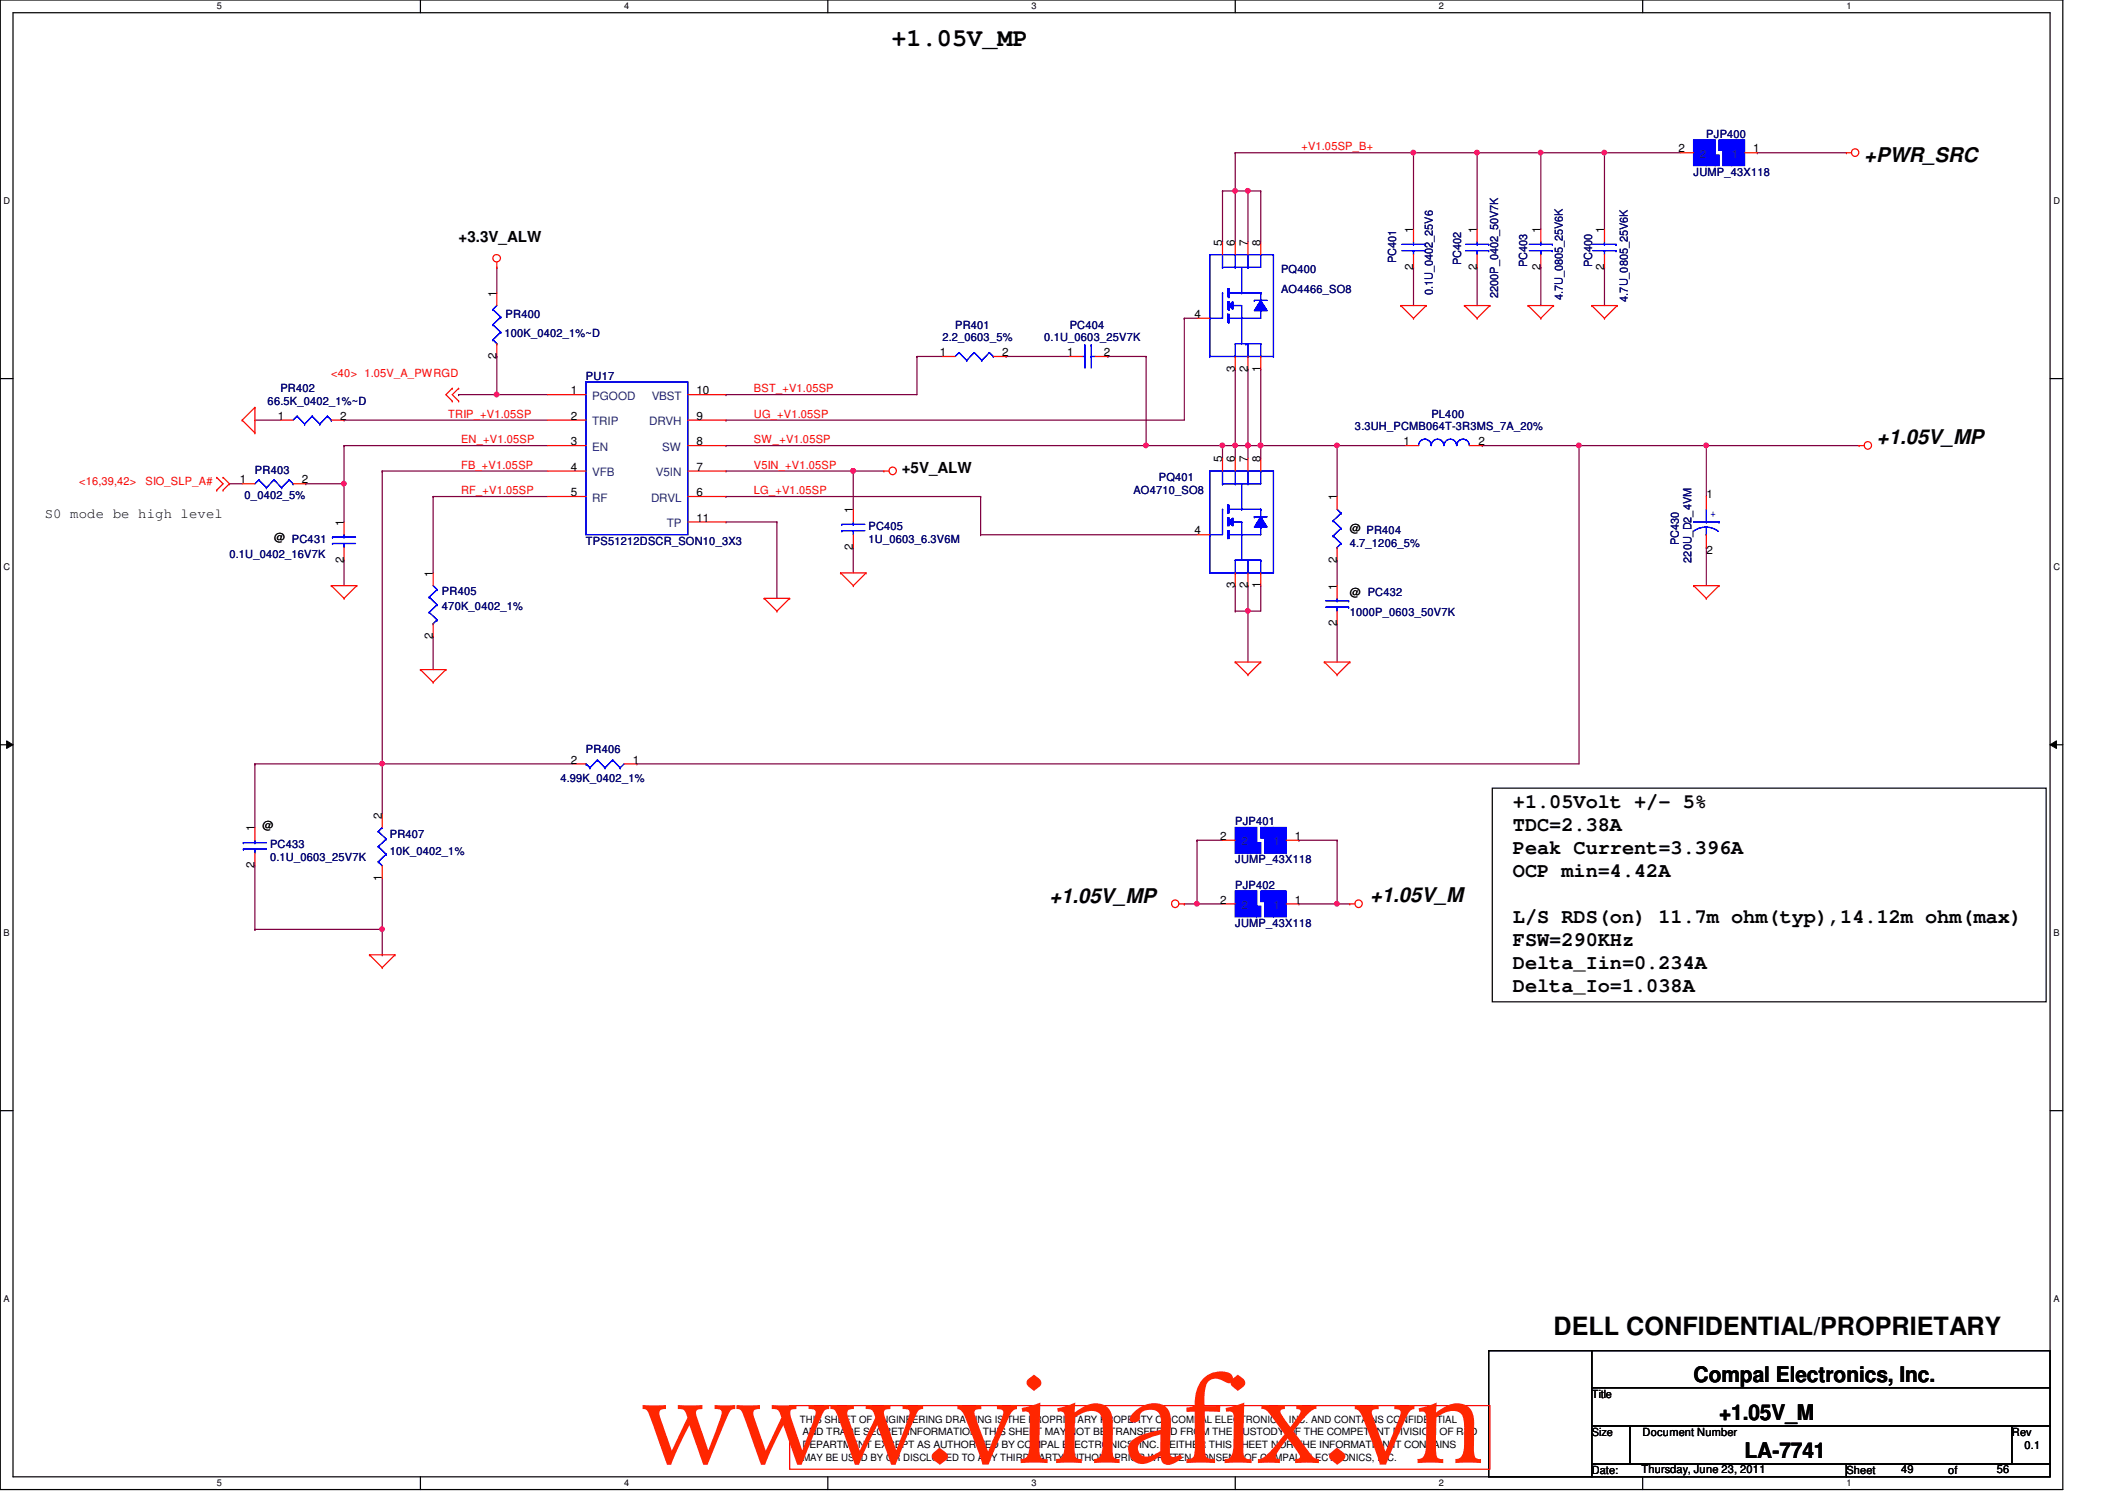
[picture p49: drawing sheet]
<svg xmlns="http://www.w3.org/2000/svg" width="297mm" height="210mm" viewBox="0 0 297 210" stroke-linecap="round" stroke-linejoin="round" font-family="sans-serif">
<defs><g id="words">
<text font-size="16.9" fill="#ff2600" x="89.6" y="204.3">www.vinafix.vn</text>
<g font-size="3.5">
<text x="124.5" y="6.4">+1.05V_MP</text>
<text x="217" y="186.4">DELL CONFIDENTIAL/PROPRIETARY</text>
</g>
<g font-size="3">
<text x="236.5" y="193">Compal Electronics, Inc.</text>
<text x="240.1" y="198.3">+1.05V_M</text>
<text x="243.6" y="203.7">LA-7741</text>
</g>
<g font-size="2.8">
<text x="260.3" y="22.7">+PWR_SRC</text>
<text x="262.1" y="62">+1.05V_MP</text>
<text x="211.3" y="112.8">+1.05Volt +/- 5%</text>
<text x="211.3" y="116">TDC=2.38A</text>
<text x="211.3" y="119.2">Peak Current=3.396A</text>
<text x="191.3" y="126">+1.05V_M</text>
<text x="211.3" y="122.4">OCP min=4.42A</text>
<text x="146.6" y="126.2">+1.05V_MP</text>
<text x="211.3" y="128.9">L/S RDS(on) 11.7m ohm(typ),14.12m ohm(max)</text>
<text x="211.3" y="132.1">FSW=290KHz</text>
<text x="211.3" y="135.3">Delta_Iin=0.234A</text>
<text x="211.3" y="138.5">Delta_Io=1.038A</text>
</g>
<g font-size="2.1">
<text x="64" y="33.8">+3.3V_ALW</text>
<text x="125.9" y="66">+5V_ALW</text>
</g>
<text font-size="1.9" x="6.3" y="72.3">S0 mode be high level</text>
<g font-size="1.6" fill="#f00">
<text x="181.7" y="21">+V1.05SP_B+</text>
<text x="46.3" y="52.7">&lt;40&gt; 1.05V_A_PWRGD</text>
<text x="62.6" y="58.3">TRIP_+V1.05SP</text>
<text x="105.3" y="54.8">BST_+V1.05SP</text>
<text x="105.3" y="58.3">UG_+V1.05SP</text>
<text x="64.4" y="61.9">EN_+V1.05SP</text>
<text x="64.4" y="65.4">FB_+V1.05SP</text>
<text x="105.3" y="61.9">SW_+V1.05SP</text>
<text x="105.3" y="65.4">V5IN_+V1.05SP</text>
<text x="11" y="67.8">&lt;16,39,42&gt;</text>
<text x="20.3" y="67.8">SIO_SLP_A#</text>
<text x="64.4" y="69">RF_+V1.05SP</text>
<text x="105.3" y="69">LG_+V1.05SP</text>
</g>
<g font-size="1.6">
<text x="234.4" y="21.3">2</text>
<text x="244.9" y="21.3">1</text>
<text x="170.7" y="34.3" transform="rotate(-90 170.7 34.3)">5</text>
<text x="172.5" y="34.3" transform="rotate(-90 172.5 34.3)">6</text>
<text x="174.2" y="34.3" transform="rotate(-90 174.2 34.3)">7</text>
<text x="176" y="34.3" transform="rotate(-90 176 34.3)">8</text>
<text x="197.4" y="32.6" transform="rotate(-90 197.4 32.6)">1</text>
<text x="206.2" y="32.6" transform="rotate(-90 206.2 32.6)">1</text>
<text x="215.1" y="32.6" transform="rotate(-90 215.1 32.6)">1</text>
<text x="224" y="32.6" transform="rotate(-90 224 32.6)">1</text>
<text x="69.3" y="41.4" transform="rotate(-90 69.3 41.4)">1</text>
<text x="197.4" y="37.7" transform="rotate(-90 197.4 37.7)">2</text>
<text x="206.2" y="37.7" transform="rotate(-90 206.2 37.7)">2</text>
<text x="215.1" y="37.7" transform="rotate(-90 215.1 37.7)">2</text>
<text x="224" y="37.7" transform="rotate(-90 224 37.7)">2</text>
<text x="166.8" y="44.4">4</text>
<text x="69.3" y="50.1" transform="rotate(-90 69.3 50.1)">2</text>
<text x="131.3" y="49.7">1</text>
<text x="140" y="49.7">2</text>
<text x="149.1" y="49.7">1</text>
<text x="154.2" y="49.7">2</text>
<text x="172.5" y="51.9" transform="rotate(-90 172.5 51.9)">3</text>
<text x="174.2" y="51.9" transform="rotate(-90 174.2 51.9)">2</text>
<text x="176" y="51.9" transform="rotate(-90 176 51.9)">1</text>
<text x="38.8" y="58.6">1</text>
<text x="47.5" y="58.6">2</text>
<text x="79.7" y="58.6">2</text>
<text x="79.7" y="55.1">1</text>
<text x="97.3" y="58.6">9</text>
<text x="97.3" y="55.1">10</text>
<text x="79.7" y="62.2">3</text>
<text x="79.7" y="65.7">4</text>
<text x="97.3" y="65.7">7</text>
<text x="97.3" y="62.2">8</text>
<text x="170.7" y="64.6" transform="rotate(-90 170.7 64.6)">5</text>
<text x="172.5" y="64.6" transform="rotate(-90 172.5 64.6)">6</text>
<text x="174.2" y="64.6" transform="rotate(-90 174.2 64.6)">7</text>
<text x="176" y="64.6" transform="rotate(-90 176 64.6)">8</text>
<text x="196" y="62.2">1</text>
<text x="206.5" y="62.2">2</text>
<text x="33.5" y="67.5">1</text>
<text x="42.2" y="67.5">2</text>
<text x="79.7" y="69.3">5</text>
<text x="97.3" y="69.3">6</text>
<text x="119.1" y="71.7" transform="rotate(-90 119.1 71.7)">1</text>
<text x="186.7" y="69.9" transform="rotate(-90 186.7 69.9)">1</text>
<text x="238.3" y="69.5">1</text>
<text x="38.3" y="75.6">@ PC431</text>
<text x="48" y="73.4" transform="rotate(-90 48 73.4)">1</text>
<text x="97.3" y="72.9">11</text>
<text x="119.1" y="76.8" transform="rotate(-90 119.1 76.8)">2</text>
<text x="166.8" y="74.6">4</text>
<text x="188.5" y="74.3">@ PR404</text>
<text x="238.3" y="77.3">2</text>
<text x="48" y="78.6" transform="rotate(-90 48 78.6)">2</text>
<text x="60.4" y="80.6" transform="rotate(-90 60.4 80.6)">1</text>
<text x="172.5" y="82.1" transform="rotate(-90 172.5 82.1)">3</text>
<text x="174.2" y="82.1" transform="rotate(-90 174.2 82.1)">2</text>
<text x="176" y="82.1" transform="rotate(-90 176 82.1)">1</text>
<text x="186.7" y="82.3" transform="rotate(-90 186.7 82.3)">1</text>
<text x="186.7" y="78.6" transform="rotate(-90 186.7 78.6)">2</text>
<text x="188.5" y="83.2">@ PC432</text>
<text x="60.4" y="89.2" transform="rotate(-90 60.4 89.2)">2</text>
<text x="186.7" y="87.5" transform="rotate(-90 186.7 87.5)">2</text>
<text x="79.7" y="106.6">2</text>
<text x="88.4" y="106.6">1</text>
<text x="35.6" y="116.1" transform="rotate(-90 35.6 116.1)">1</text>
<text x="36.7" y="115.8">@</text>
<text x="53.3" y="114.3" transform="rotate(-90 53.3 114.3)">2</text>
<text x="170.4" y="117.3">2</text>
<text x="180.8" y="117.3">1</text>
<text x="35.6" y="121.2" transform="rotate(-90 35.6 121.2)">2</text>
<text x="53.3" y="123" transform="rotate(-90 53.3 123)">1</text>
<text x="170.4" y="126.2">2</text>
<text x="180.8" y="126.2">1</text>
<text x="222.3" y="195.2">Title</text>
<text x="222.3" y="200.6">Size</text>
<text x="229.4" y="200.6">Document Number</text>
<text x="281" y="200.6">Rev</text>
<text x="282.7" y="202.4">0.1</text>
<text x="222.3" y="205.9">Date:</text>
<text x="229.2" y="205.7">Thursday, June 23, 2011</text>
<text x="257.8" y="205.9">Sheet</text>
<text x="265.5" y="205.7">49</text>
<text x="272.1" y="205.9">of</text>
<text x="278.8" y="205.7">56</text>
</g>
<g font-size="1.6" fill="#004080">
<text x="237.4" y="22.1">2</text>
<text x="241.8" y="22.1">1</text>
<text x="82.7" y="59.4">TRIP</text>
<text x="82.7" y="55.8">PGOOD</text>
<text x="90.7" y="59.4">DRVH</text>
<text x="91" y="55.8">VBST</text>
<text x="82.7" y="62.9">EN</text>
<text x="92.5" y="62.9">SW</text>
<text x="82.7" y="70.1">RF</text>
<text x="82.7" y="66.5">VFB</text>
<text x="90.9" y="70.1">DRVL</text>
<text x="91.6" y="66.5">V5IN</text>
<text x="93.1" y="73.6">TP</text>
<text x="173.4" y="118.1">2</text>
<text x="177.8" y="118.1">1</text>
<text x="173.4" y="127">2</text>
<text x="177.8" y="127">1</text>
</g>
<g font-size="1.6" fill="#000080">
<text x="238.3" y="19.2">PJP400</text>
<text x="236.5" y="24.6">JUMP_43X118</text>
<text x="178.9" y="38.1">PQ400</text>
<text x="178.9" y="40.9">AO4466_SO8</text>
<text x="195" y="36.8" transform="rotate(-90 195 36.8)">PC401</text>
<text x="200.1" y="41.2" transform="rotate(-90 200.1 41.2)">0.1U_0402_25V6</text>
<text x="204" y="37" transform="rotate(-90 204 37)">PC402</text>
<text x="209.2" y="41.6" transform="rotate(-90 209.2 41.6)">2200P_0402_50V7K</text>
<text x="213.3" y="37.3" transform="rotate(-90 213.3 37.3)">PC403</text>
<text x="218.3" y="42" transform="rotate(-90 218.3 42)">4.7U_0805_25V6K</text>
<text x="222.3" y="37.3" transform="rotate(-90 222.3 37.3)">PC400</text>
<text x="70.4" y="47.1">100K_0402_1%~D</text>
<text x="70.6" y="44.5">PR400</text>
<text x="131.6" y="47.7">2.2_0603_5%</text>
<text x="133.4" y="45.9">PR401</text>
<text x="145.8" y="47.7">0.1U_0603_25V7K</text>
<text x="149.4" y="45.9">PC404</text>
<text x="227.3" y="42.1" transform="rotate(-90 227.3 42.1)">4.7U_0805_25V6K</text>
<text x="81.8" y="53">PU17</text>
<text x="37.4" y="56.6">66.5K_0402_1%~D</text>
<text x="39.2" y="54.8">PR402</text>
<text x="199.9" y="58.3">PL400</text>
<text x="189.2" y="60.1">3.3UH_PCMB064T-3R3MS_7A_20%</text>
<text x="34.2" y="69.7">0_0402_5%</text>
<text x="35.6" y="66.2">PR403</text>
<text x="158.3" y="69">AO4710_SO8</text>
<text x="161.8" y="67.2">PQ401</text>
<text x="32" y="77.9">0.1U_0402_16V7K</text>
<text x="81.8" y="76.1">TPS51212DSCR_SON10_3X3</text>
<text x="121.3" y="74">PC405</text>
<text x="121.3" y="75.8">1U_0603_6.3V6M</text>
<text x="188.5" y="76.5">4.7_1206_5%</text>
<text x="234.4" y="76.1" transform="rotate(-90 234.4 76.1)">PC430</text>
<text x="61.7" y="83.1">PR405</text>
<text x="236.2" y="78.6" transform="rotate(-90 236.2 78.6)">220U_D2_4VM</text>
<text x="61.7" y="85.2">470K_0402_1%</text>
<text x="188.5" y="86.1">1000P_0603_50V7K</text>
<text x="81.8" y="105.1">PR406</text>
<text x="78.3" y="109.2">4.99K_0402_1%</text>
<text x="37.7" y="118.4">PC433</text>
<text x="54.4" y="117">PR407</text>
<text x="54.4" y="119.3">10K_0402_1%</text>
<text x="172.5" y="115.2">PJP401</text>
<text x="37.7" y="120.2">0.1U_0603_25V7K</text>
<text x="172.5" y="124.1">PJP402</text>
<text x="172.5" y="120.6">JUMP_43X118</text>
<text x="172.5" y="129.5">JUMP_43X118</text>
</g>
<text font-size="1.6" fill="#00f" x="238.8" y="72.2">+</text>
<g font-size="1.4">
<text x="111.7" y="198.7">THIS SHEET OF ENGINEERING DRAWING IS THE PROPRIETARY PROPERTY OF COMPAL ELECTRONICS, INC. AND CONTAINS CONFIDENTIAL</text>
<text x="112.1" y="200.4">AND TRADE SECRET INFORMATION. THIS SHEET MAY NOT BE TRANSFERED FROM THE CUSTODY OF THE COMPETENT DIVISION OF R&amp;D</text>
<text x="112.1" y="202.2">DEPARTMENT EXCEPT AS AUTHORIZED BY COMPAL ELECTRONICS, INC. NEITHER THIS SHEET NOR THE INFORMATION IT CONTAINS</text>
<text x="112.1" y="204">MAY BE USED BY OR DISCLOSED TO ANY THIRD PARTY WITHOUT PRIOR WRITTEN CONSENT OF COMPAL ELECTRONICS, INC.</text>
</g>
<g font-size="1.3">
<text x="30.3" y="1.3">5</text>
<text x="87.2" y="1.3">4</text>
<text x="144.1" y="1.3">3</text>
<text x="201" y="1.3">2</text>
<text x="257.8" y="1.3">1</text>
<text x=".5" y="28.4">D</text>
<text x="286.8" y="28.4">D</text>
<text x=".5" y="79.5">C</text>
<text x="286.8" y="79.5">C</text>
<text x=".5" y="130.7">B</text>
<text x="286.8" y="130.7">B</text>
<text x=".5" y="181.8">A</text>
<text x="286.8" y="181.8">A</text>
<text x="30.3" y="207.6">5</text>
<text x="87.2" y="207.6">4</text>
<text x="144.1" y="207.6">3</text>
<text x="201" y="207.6">2</text>
<text x="257.8" y="207.6">1</text>
</g>
</g></defs>
<path d="M0 0h288.1v208h-288.1zM1.8 1.8h284.5v204.4h-284.5z" fill="none" stroke="#000" stroke-width=".17"/>
<g fill="#fff">
<path d="M30.3 .2h.6v1.4h-.6z"/>
<path d="M30.3 206.4h.6v1.4h-.6z"/>
</g>
<path d="M58.7 0v1.8M58.7 206.2v1.8" fill="none" stroke="#000" stroke-width=".17"/>
<g fill="#fff">
<path d="M87.2 .2h.6v1.4h-.6z"/>
<path d="M87.2 206.4h.6v1.4h-.6z"/>
</g>
<path d="M115.6 0v1.8M115.6 206.2v1.8" fill="none" stroke="#000" stroke-width=".17"/>
<g fill="#fff">
<path d="M144.1 .2h.6v1.4h-.6z"/>
<path d="M144.1 206.4h.6v1.4h-.6z"/>
</g>
<path d="M172.5 0v1.8M172.5 206.2v1.8" fill="none" stroke="#000" stroke-width=".17"/>
<g fill="#fff">
<path d="M201 .2h.6v1.4h-.6z"/>
<path d="M201 206.4h.6v1.4h-.6z"/>
</g>
<path d="M229.4 0v1.8M229.4 206.2v1.8" fill="none" stroke="#000" stroke-width=".17"/>
<g fill="#fff">
<path d="M257.8 .2h.7v1.4h-.7z"/>
<path d="M257.8 206.4h.7v1.4h-.7z"/>
<path d="M.5 27.3h.9v1.4h-.9z"/>
<path d="M286.8 27.3h.9v1.4h-.9z"/>
<path d="M.5 78.4h.9v1.4h-.9z"/>
<path d="M286.8 78.4h.9v1.4h-.9z"/>
</g>
<path d="M0 52.9h1.8M286.3 52.9h1.8" fill="none" stroke="#000" stroke-width=".17"/>
<g fill="#fff">
<path d="M.5 129.5h.8v1.4h-.8z"/>
<path d="M286.8 129.5h.8v1.4h-.8z"/>
</g>
<path d="M0 104h1.8M286.3 104h1.8" fill="none" stroke="#000" stroke-width=".17"/>
<path d="M.9 103.5l.9 .5-.9 .5zM286.3 104l.9-.5v1z" fill="#000"/>
<path d="M.9 103.5l.9 .5-.9 .5zM286.3 104l.9-.5v1z" fill="none" stroke="#000" stroke-width=".14"/>
<g fill="#fff">
<path d="M.5 180.6h.8v1.4h-.8z"/>
<path d="M286.8 180.6h.8v1.4h-.8z"/>
</g>
<path d="M0 155.1h1.8M286.3 155.1h1.8" fill="none" stroke="#000" stroke-width=".17"/>
<path d="M53.4 65.8h.1M53.4 65.8v48M53.4 106.7h.1" fill="none" stroke="#800040" stroke-width=".17"/>
<circle cx="53.4" cy="106.7" r=".32" fill="#f0f"/>
<circle cx="53.4" cy="106.7" r=".32" fill="none" stroke="#f0f" stroke-width=".17"/>
<path d="M172.5 26.7h.1M172.5 26.7v7.1" fill="none" stroke="#800040" stroke-width=".17"/>
<circle cx="172.5" cy="26.6" r=".32" fill="#f0f"/>
<circle cx="172.5" cy="26.6" r=".32" fill="none" stroke="#f0f" stroke-width=".17"/>
<path d="M101.4 55.1h.1M101.4 55.1h26.7M160.1 49.8h.1M160.1 49.8v12.4M172.5 62.2h.1M172.5 62.2v1.8M186.7 62.2h.1M186.7 62.2v7.1M238.3 76.5h.1M238.3 76.5v5.3" fill="none" stroke="#800040" stroke-width=".17"/>
<circle cx="186.7" cy="62.2" r=".32" fill="#f0f"/>
<circle cx="186.7" cy="62.2" r=".32" fill="none" stroke="#f0f" stroke-width=".17"/>
<path d="M101.4 62.2h.1M101.4 62.2h58.7" fill="none" stroke="#800040" stroke-width=".17"/>
<circle cx="160" cy="62.2" r=".32" fill="#f0f"/>
<circle cx="160" cy="62.2" r=".32" fill="none" stroke="#f0f" stroke-width=".17"/>
<g fill="none" stroke="#800040" stroke-width=".17">
<path d="M101.4 58.7h.1M140.5 49.8h.1M140.5 49.8h8.9M165.4 44.4h.1M165.4 44.4v14.3h-64M165.4 44.4h1.8M101.4 69.3h.1M101.4 69.3h35.5M108.5 72.9h.1M108.5 72.9v10.7M119.2 65.8h.1M119.2 65.8h4.2"/>
<path d="M53.4 106.7h.1M53.4 106.7h26.6M88.9 106.7h.1M88.9 106.7h131.6"/>
</g>
<circle cx="119.1" cy="65.8" r=".32" fill="#f0f"/>
<circle cx="119.1" cy="65.8" r=".32" fill="none" stroke="#f0f" stroke-width=".17"/>
<path d="M101.4 65.8h.1M101.4 65.8h17.8M119.2 65.8h.1M119.2 65.8v5.3" fill="none" stroke="#800040" stroke-width=".17"/>
<circle cx="119.1" cy="65.8" r=".32" fill="#f0f"/>
<circle cx="119.1" cy="65.8" r=".32" fill="none" stroke="#f0f" stroke-width=".17"/>
<g fill="none" stroke="#800040" stroke-width=".17">
<path d="M245.4 21.3h.1M245.4 21.3h12.4M35.6 58.7h.1M35.6 58.7h3.6M48 58.7h.1M48 58.7h28.5M128.1 49.8h.1M128.1 49.8h3.5M128.1 49.8v5.3M154.7 49.8h.1M154.7 49.8h5.4M32 67.6h.1"/>
<path d="M32 67.6h1.8M48 62.2h.1M48 67.6h.1M48 62.2h28.5M48 67.6v5.3M53.4 65.8h.1M53.4 65.8h23.1M60.5 69.3h.1M60.5 69.3h16M119.2 76.5h.1M119.2 76.5v3.5M136.9 74.7h.1"/>
<path d="M136.9 74.7h30.3M186.7 62.2h.1M186.7 62.2h9.6M60.5 88.9h.1M60.5 88.9v4.6"/>
</g>
<circle cx="48" cy="67.5" r=".32" fill="#f0f"/>
<circle cx="48" cy="67.5" r=".32" fill="none" stroke="#f0f" stroke-width=".17"/>
<g fill="none" stroke="#800040" stroke-width=".17">
<path d="M224.1 21.3h.1M224.1 21.3h10.6M172.5 51.6h.1M172.5 51.6v10.6M174.3 51.6h.1M174.3 51.6v10.6M42.7 67.6h.1M42.7 67.6h5.3M48 78.2h.1M48 78.2v3.6M101.4 72.9h.1M101.4 72.9h7.1"/>
<path d="M186.7 78.2h.1M186.7 78.2v3.6M238.3 62.2h.1M238.3 62.2v7.1M186.7 87.1h.1M186.7 87.1v5.4"/>
</g>
<circle cx="224" cy="21.3" r=".32" fill="#f0f"/>
<circle cx="224" cy="21.3" r=".32" fill="none" stroke="#f0f" stroke-width=".17"/>
<path d="M197.4 21.3h.1M197.4 21.3v10.7M197.4 21.3h8.9M206.3 21.3h.1M206.3 21.3v10.7M60.5 69.3h.1M60.5 69.3v10.7" fill="none" stroke="#800040" stroke-width=".17"/>
<circle cx="197.4" cy="21.3" r=".32" fill="#f0f"/>
<circle cx="197.4" cy="21.3" r=".32" fill="none" stroke="#f0f" stroke-width=".17"/>
<path d="M206.3 21.3h.1M206.3 21.3h8.9M215.2 21.3h.1M215.2 21.3v10.7" fill="none" stroke="#800040" stroke-width=".17"/>
<circle cx="206.3" cy="21.3" r=".32" fill="#f0f"/>
<circle cx="206.3" cy="21.3" r=".32" fill="none" stroke="#f0f" stroke-width=".17"/>
<path d="M197.4 37.3h.1M197.4 37.3v5.4M206.3 37.3h.1M206.3 37.3v5.4M215.2 37.3h.1M215.2 37.3v5.4M172.5 81.8h.1M172.5 81.8v3.5M174.3 85.3h.1M176.1 81.8h.1M176.1 81.8v3.5h-1.8" fill="none" stroke="#800040" stroke-width=".17"/>
<circle cx="174.3" cy="85.3" r=".32" fill="#f0f"/>
<circle cx="174.3" cy="85.3" r=".32" fill="none" stroke="#f0f" stroke-width=".17"/>
<path d="M220.5 62.2h.1M220.5 62.2v44.5M172.5 85.3h.1M172.5 85.3h1.8M174.3 81.8h.1M174.3 85.3h.1M174.3 81.8v10.7" fill="none" stroke="#800040" stroke-width=".17"/>
<circle cx="220.5" cy="62.2" r=".32" fill="#f0f"/>
<circle cx="220.5" cy="62.2" r=".32" fill="none" stroke="#f0f" stroke-width=".17"/>
<path d="M176.1 51.6h.1M176.1 51.6v10.6M176.1 62.2h.1M176.1 62.2h10.6M220.5 62.2h.1M220.5 62.2h17.8" fill="none" stroke="#800040" stroke-width=".17"/>
<circle cx="176" cy="62.2" r=".32" fill="#f0f"/>
<circle cx="176" cy="62.2" r=".32" fill="none" stroke="#f0f" stroke-width=".17"/>
<path d="M238.3 62.2h.1M238.3 62.2h21.3" fill="none" stroke="#800040" stroke-width=".17"/>
<circle cx="238.3" cy="62.2" r=".32" fill="#f0f"/>
<circle cx="238.3" cy="62.2" r=".32" fill="none" stroke="#f0f" stroke-width=".17"/>
<path d="M172.5 21.3h.1M172.5 21.3h24.9M215.2 21.3h.1M215.2 21.3h8.9M224.1 37.3h.1M224.1 21.3h.1M224.1 21.3v10.7M224.1 37.3v5.4M136.9 69.3h.1M136.9 69.3v5.4M53.4 129.8h.1M53.4 122.7v7.1" fill="none" stroke="#800040" stroke-width=".17"/>
<circle cx="215.2" cy="21.3" r=".32" fill="#f0f"/>
<circle cx="215.2" cy="21.3" r=".32" fill="none" stroke="#f0f" stroke-width=".17"/>
<path d="M172.5 62.2h.1M172.5 62.2h1.8" fill="none" stroke="#800040" stroke-width=".17"/>
<circle cx="174.3" cy="62.2" r=".32" fill="#f0f"/>
<circle cx="174.3" cy="62.2" r=".32" fill="none" stroke="#f0f" stroke-width=".17"/>
<circle cx="172.5" cy="62.2" r=".32" fill="#f0f"/>
<circle cx="172.5" cy="62.2" r=".32" fill="none" stroke="#f0f" stroke-width=".17"/>
<path d="M174.3 62.2h.1M174.3 62.2h1.8" fill="none" stroke="#800040" stroke-width=".17"/>
<circle cx="176" cy="62.2" r=".32" fill="#f0f"/>
<circle cx="176" cy="62.2" r=".32" fill="none" stroke="#f0f" stroke-width=".17"/>
<circle cx="174.3" cy="62.2" r=".32" fill="#f0f"/>
<circle cx="174.3" cy="62.2" r=".32" fill="none" stroke="#f0f" stroke-width=".17"/>
<g fill="none" stroke="#800040" stroke-width=".17">
<path d="M48 62.2h.1M48 62.2v5.4M170.7 62.2h.1M170.7 62.2h1.8M207 62.2h.1M207 62.2h13.5M167.2 117.3h.1M167.2 117.3h3.5M167.2 117.3v8.9h-1.8M181.4 117.3h.1M181.4 117.3h5.3M186.7 117.3h.1"/>
<path d="M186.7 117.3v8.9M165.4 126.2h.1M186.7 126.2h.1M186.7 126.2h1.8"/>
</g>
<circle cx="186.7" cy="126.2" r=".32" fill="#f0f"/>
<circle cx="186.7" cy="126.2" r=".32" fill="none" stroke="#f0f" stroke-width=".17"/>
<path d="M167.2 126.2h.1M167.2 126.2h3.5" fill="none" stroke="#800040" stroke-width=".17"/>
<circle cx="167.1" cy="126.2" r=".32" fill="#f0f"/>
<circle cx="167.1" cy="126.2" r=".32" fill="none" stroke="#f0f" stroke-width=".17"/>
<path d="M69.4 37.3h.1M69.4 37.3v3.6M64 55.1h.1M64 55.1h12.5M69.4 55.1h.1M69.4 49.8h.1M69.4 49.8v5.3" fill="none" stroke="#800040" stroke-width=".17"/>
<circle cx="69.4" cy="55.1" r=".32" fill="#f0f"/>
<circle cx="69.4" cy="55.1" r=".32" fill="none" stroke="#f0f" stroke-width=".17"/>
<path d="M170.7 26.7h.1M170.7 26.7v7.1M174.3 26.7h.1M174.3 26.7h1.8M176.1 26.7h.1M176.1 26.7v7.1" fill="none" stroke="#800040" stroke-width=".17"/>
<circle cx="174.3" cy="26.6" r=".32" fill="#f0f"/>
<circle cx="174.3" cy="26.6" r=".32" fill="none" stroke="#f0f" stroke-width=".17"/>
<path d="M170.7 26.7h.1M170.7 26.7h3.6M172.5 21.3h.1M172.5 26.7h.1M172.5 21.3v5.4M174.3 26.7h.1M174.3 26.7v7.1M170.7 62.2h.1M170.7 62.2v1.8" fill="none" stroke="#800040" stroke-width=".17"/>
<circle cx="170.7" cy="62.2" r=".32" fill="#f0f"/>
<circle cx="170.7" cy="62.2" r=".32" fill="none" stroke="#f0f" stroke-width=".17"/>
<g fill="none" stroke="#800040" stroke-width=".17">
<path d="M160.1 62.2h.1M160.1 62.2h10.6M174.3 62.2h.1M174.3 62.2v1.8M176.1 62.2h.1M176.1 62.2v1.8M35.6 106.7h.1M35.6 106.7v8.9M35.6 106.7h17.8M35.6 129.8h.1M35.6 120.9v8.9M35.6 129.8h17.8"/>
<path d="M181.4 126.2h.1M181.4 126.2h5.3"/>
</g>
<circle cx="53.4" cy="129.8" r=".32" fill="#f0f"/>
<circle cx="53.4" cy="129.8" r=".32" fill="none" stroke="#f0f" stroke-width=".17"/>
<path d="M53.4 133.3h.1M53.4 129.8v3.5" fill="none" stroke="#800040" stroke-width=".17"/>
<g fill="none" stroke="#f00" stroke-width=".17">
<path d="M69.4 37.3h.1M69.4 36.6v.7M257.8 21.3h.1M257.8 21.3h.8M33.8 58.7h.1M33.8 58.7l1.8 1.8M35.6 56.9h.1M35.6 56.9v3.6M35.6 56.9l-1.8 1.8M63.2 54.2h.1M63.2 56h.1M63.2 54.2l-.9 .9 .9 .9"/>
<path d="M64 54.2h.1M64 56h.1M64 54.2l-.8 .9 .8 .9M195.6 42.7h.1M195.6 42.7h3.6M195.6 42.7l1.8 1.7M197.4 44.4h.1M199.2 42.7h.1M199.2 42.7l-1.8 1.7M204.5 42.7h.1M204.5 42.7h3.6M204.5 42.7l1.8 1.7"/>
<path d="M206.3 44.4h.1M208.1 42.7h.1M208.1 42.7l-1.8 1.7M213.4 42.7h.1M213.4 42.7h3.6M213.4 42.7l1.8 1.7M215.2 44.4h.1M217 42.7h.1M217 42.7l-1.8 1.7M222.3 42.7h.1M222.3 42.7h3.5M222.3 42.7l1.8 1.7"/>
<path d="M224.1 44.4h.1M225.8 42.7h.1M225.8 42.7l-1.7 1.7M30.3 68.5h.1M30.3 66.7h.1M30.3 66.7l.9 .9-.9 .9M31.2 66.7h.1M31.2 68.5h.1M31.2 66.7l.8 .9-.8 .9M33.8 67.6h1.8M35.6 60.5h.1M40.9 67.6h1.8"/>
<path d="M123.4 65.8h.1M123.4 65.8h.8M259.6 62.2h.1M259.6 62.2h.7M46.3 81.8h.1M46.3 81.8h3.5M46.3 81.8l1.7 1.8M48 83.6h.1M49.8 81.8h.1M49.8 81.8l-1.8 1.8M58.7 93.5h.1M58.7 93.5h3.6"/>
<path d="M58.7 93.5l1.8 1.8M60.5 95.3h.1M62.3 93.5h.1M62.3 93.5l-1.8 1.8M106.7 83.6h.1M106.7 83.6h3.6M106.7 83.6l1.8 1.7M108.5 85.3h.1M110.3 83.6h.1M110.3 83.6l-1.8 1.7M117.4 80h.1M117.4 80h3.5"/>
<path d="M117.4 80l1.8 1.8M119.2 81.8h.1M120.9 80h.1M120.9 80l-1.7 1.8M172.5 92.5h.1M172.5 92.5h3.6M172.5 92.5l1.8 1.7M174.3 94.2h.1M176.1 92.5h.1M176.1 92.5l-1.8 1.7M185 92.5h.1M185 92.5h3.5"/>
<path d="M185 92.5l1.7 1.7M186.7 94.2h.1M188.5 92.5h.1M188.5 92.5l-1.8 1.7M236.5 81.8h.1M236.5 81.8h3.6M236.5 81.8l1.8 1.8M238.3 83.6h.1M240.1 81.8h.1M240.1 81.8l-1.8 1.8M80 106.7h1.8M87.2 106.7h1.7"/>
<path d="M51.6 133.3h.1M51.6 133.3h3.6M51.6 133.3l1.8 1.8M53.4 135.1h.1M55.2 133.3h.1M55.2 133.3l-1.8 1.8M164.7 126.2h.7M165.4 126.2h.1M188.5 126.2h.1M188.5 126.2h.7M110.3 196.3h97.8v8.9h-97.8z"/>
<circle cx="69.4" cy="36.1" r=".52"/>
<circle cx="259.1" cy="21.3" r=".52"/>
<circle cx="124.7" cy="65.8" r=".52"/>
<circle cx="260.8" cy="62.2" r=".52"/>
<circle cx="164.1" cy="126.2" r=".52"/>
<circle cx="189.7" cy="126.2" r=".52"/>
</g>
<path d="M208.4 110.1h77.3v29.8h-77.3zM207.9 188.6h14.4v17.6h-14.4zM222.3 188.6h64v5.2h-64zM222.3 193.8h64v5.3h-64zM222.3 199.1h5.3v5.4h-5.3zM227.6 199.1h53.4v5.4h-53.4zM281 199.1h5.3v5.4h-5.3zM222.3 204.5h35.5v1.7h-35.5zM257.8 204.5h28.5v1.7h-28.5z" fill="none" stroke="#000" stroke-width=".17"/>
<g fill="none" stroke="#00f" stroke-width=".17">
<path d="M36.1 67h.1M36.1 67l-.5 .6M36.1 67l1.1 1.1M37.2 68.1h.1M38.3 67h.1M38.3 67l-1.1 1.1M38.3 67l1 1.1M39.3 68.1h.1M40.4 67h.1M40.4 67l-1.1 1.1M40.4 67l.5 .6M40.9 67.6h.1"/>
<path d="M81.8 106.7h.1M81.8 106.7l.6 .5M82.4 107.2h.1M83.4 106.1h.1M83.4 106.1l1.1 1.1M83.4 106.1l-1 1.1M84.5 107.2h.1M85.6 106.1h.1M85.6 106.1l1 1.1M85.6 106.1l-1.1 1.1M86.6 107.2h.1M87.2 106.7l-.6 .5"/>
</g>
<path d="M177.8 124.5h1.8v3.5h-1.8z" fill-rule="evenodd" fill="#00f"/>
<path d="M177.8 124.5h1.8v3.5h-1.8z" fill="none" stroke="#00f" stroke-width=".17"/>
<path d="M176.6 124.5h1.2v3.5h-1.2z" fill-rule="evenodd" fill="#00f"/>
<path d="M176.6 124.5h1.2v3.5h-1.2z" fill="none" stroke="#00f" stroke-width=".17"/>
<path d="M176.1 124.5h.5v1.4h-.5z" fill-rule="evenodd" fill="#00f"/>
<path d="M176.1 124.5h.5v1.4h-.5z" fill="none" stroke="#00f" stroke-width=".17"/>
<path d="M175.5 126.6h.6v1.4h-.6z" fill-rule="evenodd" fill="#00f"/>
<path d="M175.5 126.6h.6v1.4h-.6z" fill="none" stroke="#00f" stroke-width=".17"/>
<path d="M174.3 124.5h1.2v3.5h-1.2z" fill-rule="evenodd" fill="#00f"/>
<path d="M174.3 124.5h1.2v3.5h-1.2z" fill="none" stroke="#00f" stroke-width=".17"/>
<path d="M172.5 124.5h1.8v3.5h-1.8z" fill-rule="evenodd" fill="#00f"/>
<path d="M172.5 124.5h1.8v3.5h-1.8z" fill="none" stroke="#00f" stroke-width=".17"/>
<path d="M177.8 124.5h1.8v3.5h-1.8z" fill-rule="evenodd" fill="#00f"/>
<path d="M177.8 124.5h1.8v3.5h-1.8z" fill="none" stroke="#00f" stroke-width=".17"/>
<path d="M176.6 124.5h1.2v3.5h-1.2z" fill-rule="evenodd" fill="#00f"/>
<path d="M176.6 124.5h1.2v3.5h-1.2z" fill="none" stroke="#00f" stroke-width=".17"/>
<path d="M176.1 124.5h.5v1.4h-.5z" fill-rule="evenodd" fill="#00f"/>
<path d="M176.1 124.5h.5v1.4h-.5z" fill="none" stroke="#00f" stroke-width=".17"/>
<path d="M175.5 126.6h.6v1.4h-.6z" fill-rule="evenodd" fill="#00f"/>
<path d="M175.5 126.6h.6v1.4h-.6z" fill="none" stroke="#00f" stroke-width=".17"/>
<path d="M174.3 124.5h1.2v3.5h-1.2z" fill-rule="evenodd" fill="#00f"/>
<path d="M174.3 124.5h1.2v3.5h-1.2z" fill="none" stroke="#00f" stroke-width=".17"/>
<path d="M172.5 124.5h1.8v3.5h-1.8z" fill-rule="evenodd" fill="#00f"/>
<g fill="none" stroke="#00f" stroke-width=".17">
<path d="M204.7 35h3.2M204.7 34.1h3.2M206.3 34.1h.1M206.3 35h.1M206.3 33.8v.3M206.3 35v.6M207.9 35h.1M207.9 34.1h.1M133.9 49.2h.1M133.9 49.2l-.5 .6M133.9 49.2l1.1 1.1M135 50.3h.1"/>
<path d="M136.1 49.2h.1M136.1 49.2l-1.1 1.1M136.1 49.2l1 1.1M137.1 50.3h.1M138.2 49.2h.1M138.2 49.2l-1.1 1.1M138.2 49.2l.5 .6M138.7 49.8h.1M117.6 74.1h.1M117.6 73.2h.1M117.6 74.1h3.2M117.6 73.2h3.2"/>
<path d="M119.2 73.2h.1M119.2 74.1h.1M119.2 72.9v.3M119.2 74.1v.6M236.5 72.9h3.6M238.3 72.9h.1M238.3 73.6l.7 .1 1 .5M238.3 73.6l-1.1 .2-.6 .4M238.3 74.7h.1M238.3 71.1v1.8M238.3 73.6v1.1M240.1 72.9h.1"/>
<path d="M185.1 84.8h3.2M185.1 83.9h3.2M186.7 83.9h.1M186.7 84.8h.1M186.7 83.6v.3M186.7 84.8v.5M188.3 84.8h.1M188.3 83.9h.1M34 118.6h.1M34 117.7h.1M34 118.6h3.2M34 117.7h3.2"/>
<path d="M35.6 117.7h.1M35.6 118.6h.1M35.6 117.3v.4M35.6 118.6v.5M172.5 124.5h1.8v3.5h-1.8z"/>
</g>
<g fill="none" stroke="#f00" stroke-width=".17">
<path d="M206.3 32v1.8M206.3 35.6v1.7M131.6 49.8h1.8M138.7 49.8h1.8M119.2 71.1v1.8M119.2 74.7v1.8M238.3 69.3v1.8M238.3 74.7v1.8M186.7 81.8v1.8M186.7 85.3v1.8M35.6 115.6v1.7M35.6 119.1v1.8"/>
<path d="M170.7 126.2h1.8M179.6 126.2h1.8"/>
</g>
<path d="M241.8 19.6h1.8v3.5h-1.8z" fill-rule="evenodd" fill="#00f"/>
<path d="M241.8 19.6h1.8v3.5h-1.8z" fill="none" stroke="#00f" stroke-width=".17"/>
<path d="M240.6 19.6h1.2v3.5h-1.2z" fill-rule="evenodd" fill="#00f"/>
<path d="M240.6 19.6h1.2v3.5h-1.2z" fill="none" stroke="#00f" stroke-width=".17"/>
<path d="M240.1 19.6h.5v1.4h-.5z" fill-rule="evenodd" fill="#00f"/>
<path d="M240.1 19.6h.5v1.4h-.5z" fill="none" stroke="#00f" stroke-width=".17"/>
<path d="M239.5 21.7h.6v1.4h-.6z" fill-rule="evenodd" fill="#00f"/>
<path d="M239.5 21.7h.6v1.4h-.6z" fill="none" stroke="#00f" stroke-width=".17"/>
<path d="M238.3 19.6h1.2v3.5h-1.2z" fill-rule="evenodd" fill="#00f"/>
<path d="M238.3 19.6h1.2v3.5h-1.2z" fill="none" stroke="#00f" stroke-width=".17"/>
<path d="M236.5 19.6h1.8v3.5h-1.8z" fill-rule="evenodd" fill="#00f"/>
<path d="M236.5 19.6h1.8v3.5h-1.8z" fill="none" stroke="#00f" stroke-width=".17"/>
<path d="M241.8 19.6h1.8v3.5h-1.8z" fill-rule="evenodd" fill="#00f"/>
<path d="M241.8 19.6h1.8v3.5h-1.8z" fill="none" stroke="#00f" stroke-width=".17"/>
<path d="M240.6 19.6h1.2v3.5h-1.2z" fill-rule="evenodd" fill="#00f"/>
<path d="M240.6 19.6h1.2v3.5h-1.2z" fill="none" stroke="#00f" stroke-width=".17"/>
<path d="M240.1 19.6h.5v1.4h-.5z" fill-rule="evenodd" fill="#00f"/>
<path d="M240.1 19.6h.5v1.4h-.5z" fill="none" stroke="#00f" stroke-width=".17"/>
<path d="M239.5 21.7h.6v1.4h-.6z" fill-rule="evenodd" fill="#00f"/>
<path d="M239.5 21.7h.6v1.4h-.6z" fill="none" stroke="#00f" stroke-width=".17"/>
<path d="M238.3 19.6h1.2v3.5h-1.2z" fill-rule="evenodd" fill="#00f"/>
<path d="M238.3 19.6h1.2v3.5h-1.2z" fill="none" stroke="#00f" stroke-width=".17"/>
<path d="M236.5 19.6h1.8v3.5h-1.8z" fill-rule="evenodd" fill="#00f"/>
<g fill="none" stroke="#00f" stroke-width=".17">
<path d="M236.5 19.6h1.8v3.5h-1.8zM195.8 35h3.2M195.8 34.1h3.2M197.4 34.1h.1M197.4 35h.1M197.4 33.8v.3M197.4 35v.6M199 35h.1M199 34.1h.1M213.6 35h3.2M213.6 34.1h3.2M215.2 34.1h.1"/>
<path d="M215.2 35h.1M215.2 33.8v.3M215.2 35v.6M216.8 35h.1M216.8 34.1h.1M222.5 35h3.2M222.5 34.1h3.2M224.1 34.1h.1M224.1 35h.1M224.1 33.8v.3M224.1 35v.6M225.7 35h.1"/>
<path d="M225.7 34.1h.1M151.2 49.8h.3M151.5 49.8h.1M151.5 48.2h.1M151.5 48.2v3.2M152.4 48.2h.1M152.4 49.8h.1M152.4 49.8h.5M152.4 48.2v3.2"/>
</g>
<path d="M197.4 32v1.8M197.4 35.6v1.7M215.2 32v1.8M215.2 35.6v1.7M224.1 32v1.8M224.1 35.6v1.7M234.7 21.3h1.8M243.6 21.3h1.8M149.4 49.8h1.8M152.9 49.8h1.8" fill="none" stroke="#f00" stroke-width=".17"/>
<path d="M177.8 115.6h1.8v3.5h-1.8z" fill-rule="evenodd" fill="#00f"/>
<path d="M177.8 115.6h1.8v3.5h-1.8z" fill="none" stroke="#00f" stroke-width=".17"/>
<path d="M176.6 115.6h1.2v3.5h-1.2z" fill-rule="evenodd" fill="#00f"/>
<path d="M176.6 115.6h1.2v3.5h-1.2z" fill="none" stroke="#00f" stroke-width=".17"/>
<path d="M176.1 115.6h.5v1.4h-.5z" fill-rule="evenodd" fill="#00f"/>
<path d="M176.1 115.6h.5v1.4h-.5z" fill="none" stroke="#00f" stroke-width=".17"/>
<path d="M175.5 117.7h.6v1.4h-.6z" fill-rule="evenodd" fill="#00f"/>
<path d="M175.5 117.7h.6v1.4h-.6z" fill="none" stroke="#00f" stroke-width=".17"/>
<path d="M174.3 115.6h1.2v3.5h-1.2z" fill-rule="evenodd" fill="#00f"/>
<path d="M174.3 115.6h1.2v3.5h-1.2z" fill="none" stroke="#00f" stroke-width=".17"/>
<path d="M172.5 115.6h1.8v3.5h-1.8z" fill-rule="evenodd" fill="#00f"/>
<path d="M172.5 115.6h1.8v3.5h-1.8z" fill="none" stroke="#00f" stroke-width=".17"/>
<path d="M177.8 115.6h1.8v3.5h-1.8z" fill-rule="evenodd" fill="#00f"/>
<path d="M177.8 115.6h1.8v3.5h-1.8z" fill="none" stroke="#00f" stroke-width=".17"/>
<path d="M176.6 115.6h1.2v3.5h-1.2z" fill-rule="evenodd" fill="#00f"/>
<path d="M176.6 115.6h1.2v3.5h-1.2z" fill="none" stroke="#00f" stroke-width=".17"/>
<path d="M176.1 115.6h.5v1.4h-.5z" fill-rule="evenodd" fill="#00f"/>
<path d="M176.1 115.6h.5v1.4h-.5z" fill="none" stroke="#00f" stroke-width=".17"/>
<path d="M175.5 117.7h.6v1.4h-.6z" fill-rule="evenodd" fill="#00f"/>
<path d="M175.5 117.7h.6v1.4h-.6z" fill="none" stroke="#00f" stroke-width=".17"/>
<path d="M174.3 115.6h1.2v3.5h-1.2z" fill-rule="evenodd" fill="#00f"/>
<path d="M174.3 115.6h1.2v3.5h-1.2z" fill="none" stroke="#00f" stroke-width=".17"/>
<path d="M172.5 115.6h1.8v3.5h-1.8z" fill-rule="evenodd" fill="#00f"/>
<g fill="none" stroke="#00f" stroke-width=".17">
<path d="M41.5 58.1h.1M41.5 58.1l-.6 .6M41.5 58.1l1 1.1M42.5 59.2h.1M43.6 58.1h.1M43.6 58.1l-1.1 1.1M43.6 58.1l1.1 1.1M44.7 59.2h.1M45.7 58.1h.1M45.7 58.1l-1 1.1M45.7 58.1l.6 .6M46.3 58.7h.1"/>
<path d="M68.8 43.2h.1M68.8 45.3h.1M68.8 47.5h.1M68.8 43.2l1.1 1.1M68.8 45.3l1.1 1.1M68.8 47.5l.6 .5M69.4 48h.1M69.4 42.7l-.6 .5M69.9 44.3h.1M69.9 46.4h.1M69.9 44.3l-1.1 1M69.9 46.4l-1.1 1.1"/>
<path d="M81.8 53.3h14.3v21.4h-14.3zM46.4 75.9h.1M46.4 75h.1M46.4 75.9h3.3M46.4 75h3.3M48 75h.1M48 75.9h.1M48 74.7v.3M48 75.9v.6M168.9 74.7h.1M170.7 67.6h.1M170.7 71.1h.1"/>
<path d="M170.7 71.1v3.6h-1.8M170.7 65.8v1.8M171.4 70.6h.1M171.4 74.1h.1M171.4 72.3h.1M171.4 70.6h.2M171.4 70.6v1.1M171.4 72.3v1.1M171.4 74.1v1.1M171.4 74.1h.2M171.4 72.3h.2M171.6 70.6h.1"/>
<path d="M171.6 74.1h.1M171.6 72.3h.1M171.6 70.6v1.1M171.6 72.3v1.1M171.6 74.1v1.1M171.6 71.1h4.5M172.2 72.9h.1M172.2 72.9h1.2M172.5 67.6h.1M172.5 65.8v1.8M172.5 78.2v1.8M173.4 71.1h.1"/>
<path d="M173.4 74.7h.1M173.4 67.6v3.5M173.4 74.7v3.5M174.3 67.6h.1M174.3 65.8v1.8M174.3 78.2v1.8M175.2 72.2h.1M175.2 72.2h1.7M176.1 71.1h.1M176.1 65.8h.1M176.1 73.6h.1M176.1 65.8v1.8h-5.4"/>
<path d="M176.1 71.1v1.1M176.1 73.6v1.1M176.1 78.2v1.8M186.2 72.7h.1M186.2 74.8h.1M186.2 72.7l1.1 1.1M186.2 74.8l1.1 1.1M186.7 76.5h.1M186.7 71.1l.6 .6M187.3 71.7h.1M187.3 73.8h.1M187.3 75.9h.1"/>
<path d="M187.3 71.7l-1.1 1M187.3 73.8l-1.1 1M187.3 75.9l-.6 .6M198.1 62.2a.87 .87 0 0 1 .9-.9 .87 .87 0 0 1 .9 .9M199.9 62.2a.87 .87 0 0 1 .9-.9 .87 .87 0 0 1 .8 .9M201.7 62.2a.87 .87 0 0 1 .8-.9 .87 .87 0 0 1 .9 .9M203.5 62.2a.87 .87 0 0 1 .8-.9 .87 .87 0 0 1 .9 .9M59.9 83.4h.1M59.9 85.5h.1M59.9 83.4l1.1 1.1M59.9 85.5l1.1 1.1M60.5 87.1h.1"/>
<path d="M60.5 81.8l.5 .5M61 82.3h.1M61 84.5h.1M61 86.6h.1M61 82.3l-1.1 1.1M61 84.5l-1.1 1M61 86.6l-.5 .5M172.5 80h.1M174.3 80h.1M176.1 80h.1M52.8 118.2h.1M52.8 116.1h.1"/>
<path d="M52.8 118.2l1.1 1.1M52.8 116.1l1.1 1.1M53.4 115.6h.1M53.4 115.6l-.6 .5M53.9 119.3h.1M53.9 117.2h.1M53.9 119.3l-1.1 1.1M53.9 117.2l-1.1 1M172.5 115.6h1.8v3.5h-1.8zM52.8 120.4h.1M52.8 120.4l.6 .5"/>
</g>
<g fill="none" stroke="#f00" stroke-width=".17">
<path d="M39.2 58.7h1.7M46.3 58.7h1.7M69.4 40.9v1.8M69.4 48v1.8M76.5 58.7h5.3M76.5 55.1h5.3M96.1 58.7h5.3M96.1 55.1h5.3M48 72.9v1.8M48 76.5v1.7M76.5 62.2h5.3M76.5 65.8h5.3"/>
<path d="M76.5 69.3h5.3M96.1 62.2h5.3M96.1 65.8h5.3M96.1 69.3h5.3M96.1 72.9h5.3M186.7 69.3v1.8M186.7 76.5v1.7M196.3 62.2h1.8M205.2 62.2h1.8M60.5 80v1.8M60.5 87.1v1.8M53.4 113.8v1.8"/>
<path d="M170.7 117.3h1.8M179.6 117.3h1.8M53.4 120.9v1.8"/>
</g>
<path d="M176.1 72.2l.8 1.4h-1.7z" fill="#00f"/>
<path d="M171.6 74.7h.1M171.6 74.7h4.5M176.1 72.2l.8 1.4h-1.7z" fill="none" stroke="#00f" stroke-width=".17"/>
<path d="M172.2 72.3v1.1l-.6-.5z" fill="#00f"/>
<g fill="none" stroke="#00f" stroke-width=".17">
<path d="M168.9 65.8h8.9v14.2h-8.9zM168.9 74.7h.1M170.7 67.6h.1M170.7 71.1h.1M170.7 71.1v3.6h-1.8M170.7 65.8v1.8M171.4 70.6h.1M171.4 74.1h.1M171.4 72.3h.1M171.4 70.6h.2M171.4 70.6v1.1M171.4 72.3v1.1"/>
<path d="M171.4 74.1v1.1M171.4 74.1h.2M171.4 72.3h.2M171.6 72.9l.6-.6v1.1zM171.6 70.6h.1M171.6 74.1h.1M171.6 72.3h.1M171.6 70.6v1.1M171.6 72.3v1.1M171.6 74.1v1.1M171.6 71.1h4.5M172.2 72.9h.1"/>
<path d="M172.2 72.9h1.2M172.5 67.6h.1M172.5 65.8v1.8M173.4 72.9h.1M173.4 71.1h.1M173.4 74.7h.1M173.4 67.6v3.5M173.4 72.9v5.3M174.3 67.6h.1M174.3 65.8v1.8M174.3 78.2v1.8M175.2 72.2h.1"/>
<path d="M175.2 72.2h1.7M176.1 78.2h.1M176.1 71.1h.1M176.1 65.8h.1M176.1 73.6h.1M176.1 78.2h-3.6v1.8M176.1 65.8v1.8h-5.4M176.1 71.1v1.1M176.1 73.6v1.1M176.1 78.2v1.8M172.5 80h.1M174.3 80h.1"/>
<path d="M176.1 80h.1"/>
</g>
<path d="M176.1 72.2l.8 1.4h-1.7z" fill="#00f"/>
<path d="M171.6 74.7h.1M171.6 74.7h4.5M176.1 72.2l.8 1.4h-1.7z" fill="none" stroke="#00f" stroke-width=".17"/>
<path d="M172.2 72.3v1.1l-.6-.5z" fill="#00f"/>
<path d="M168.9 65.8h8.9v14.2h-8.9zM171.6 72.9l.6-.6v1.1zM172.5 78.2h3.6M173.4 72.9h.1M173.4 72.9v1.8M176.1 78.2h.1" fill="none" stroke="#00f" stroke-width=".17"/>
<path d="M167.2 74.7h1.7M170.7 64v1.8M172.5 64v1.8M174.3 64v1.8M176.1 64v1.8M172.5 80v1.8M174.3 80v1.8M176.1 80v1.8" fill="none" stroke="#f00" stroke-width=".17"/>
<path d="M176.1 42l.8 1.4h-1.7z" fill="#00f"/>
<path d="M176.1 42l.8 1.4h-1.7z" fill="none" stroke="#00f" stroke-width=".17"/>
<path d="M172.2 42.1v1.1l-.6-.5z" fill="#00f"/>
<g fill="none" stroke="#00f" stroke-width=".17">
<path d="M168.9 35.6h.1M168.9 35.6h8.9M168.9 35.6v14.2M170.7 37.3h.1M170.7 35.6v1.7M172.5 37.3h.1M172.5 35.6v1.7M173.4 37.3v3.6M174.3 37.3h.1M174.3 35.6v1.7M176.1 35.6h.1M176.1 35.6v1.7h-5.4"/>
<path d="M177.8 35.6h.1M177.8 35.6v14.2M168.9 49.8h.1M168.9 44.4h.1M168.9 49.8h8.9M170.7 40.9h.1M170.7 40.9v3.5h-1.8M171.4 43.9h.1M171.4 42.1h.1M171.4 40.3h.1M171.4 40.3v1.1h.2M171.4 42.1v1.1h.2"/>
<path d="M171.4 43.9v1.1h.2M171.4 43.9h.2M171.4 42.1h.2M171.4 40.3h.2M171.6 45h.1M171.6 43.9h.1M171.6 43.2h.1M171.6 42.1h.1M171.6 41.4h.1M171.6 40.3h.1M171.6 44.4h.1M171.6 40.3v1.1"/>
<path d="M171.6 42.1v1.1M171.6 43.9v1.1M171.6 40.9h4.5M172.2 42.1v1.1l-.6-.5zM172.2 42.7h.1M172.2 42.7h1.2M172.5 49.8h.1M173.4 40.9h.1M173.4 44.4h.1M173.4 42.7h.1M173.4 42.7v5.3M173.9 48h.1"/>
<path d="M174.1 48h.1M174.3 49.8h.1M174.3 48h.1M174.3 48v1.8M175.2 42h.1M175.2 42h1.7M176.1 43.4h.1M176.1 40.9h.1M176.1 48h.1M176.1 49.8h.1M176.1 40.9v1.1M176.1 43.4v1h-4.5"/>
<path d="M176.1 48v1.8M176.1 48h-3.6v1.8M177.8 49.8h.1"/>
</g>
<path d="M176.1 42l.8 1.4h-1.7z" fill="#00f"/>
<path d="M176.1 42l.8 1.4h-1.7z" fill="none" stroke="#00f" stroke-width=".17"/>
<path d="M172.2 42.1v1.1l-.6-.5z" fill="#00f"/>
<g fill="none" stroke="#00f" stroke-width=".17">
<path d="M168.9 35.6h.1M168.9 35.6h8.9M168.9 35.6v14.2M170.7 37.3h.1M170.7 35.6v1.7M172.5 37.3h.1M172.5 35.6v1.7M173.4 37.3v3.6M174.3 37.3h.1M174.3 35.6v1.7M176.1 35.6h.1M176.1 35.6v1.7h-5.4"/>
<path d="M177.8 35.6h.1M177.8 35.6v14.2M168.9 49.8h.1M168.9 44.4h.1M168.9 49.8h8.9M170.7 40.9h.1M170.7 40.9v3.5h-1.8M171.4 43.9h.1M171.4 42.1h.1M171.4 40.3h.1M171.4 40.3v1.1h.2M171.4 42.1v1.1h.2"/>
<path d="M171.4 43.9v1.1h.2M171.4 43.9h.2M171.4 42.1h.2M171.4 40.3h.2M171.6 45h.1M171.6 43.9h.1M171.6 43.2h.1M171.6 42.1h.1M171.6 41.4h.1M171.6 40.3h.1M171.6 44.4h.1M171.6 40.3v1.1"/>
<path d="M171.6 42.1v1.1M171.6 43.9v1.1M171.6 40.9h4.5M172.2 42.1v1.1l-.6-.5zM172.2 42.7h.1M172.2 42.7h1.2M172.5 49.8h.1M173.4 40.9h.1M173.4 44.4h.1M173.4 42.7h.1M173.4 42.7v5.3M173.9 48h.1"/>
<path d="M174.1 48h.1M174.3 49.8h.1M174.3 48h.1M174.3 48v1.8M175.2 42h.1M175.2 42h1.7M176.1 43.4h.1M176.1 40.9h.1M176.1 48h.1M176.1 49.8h.1M176.1 40.9v1.1M176.1 43.4v1h-4.5"/>
<path d="M176.1 48v1.8M176.1 48h-3.6v1.8M177.8 49.8h.1"/>
</g>
<path d="M170.7 33.8v1.8M172.5 33.8v1.8M174.3 33.8v1.8M176.1 33.8v1.8M167.2 44.4h1.7M172.5 49.8v1.8M174.3 49.8v1.8M176.1 49.8v1.8" fill="none" stroke="#f00" stroke-width=".17"/>
<circle cx="53.4" cy="106.7" r=".32" fill="#f0f"/>
<circle cx="53.4" cy="106.7" r=".32" fill="none" stroke="#f0f" stroke-width=".17"/>
<circle cx="172.5" cy="26.6" r=".32" fill="#f0f"/>
<circle cx="172.5" cy="26.6" r=".32" fill="none" stroke="#f0f" stroke-width=".17"/>
<circle cx="186.7" cy="62.2" r=".32" fill="#f0f"/>
<circle cx="186.7" cy="62.2" r=".32" fill="none" stroke="#f0f" stroke-width=".17"/>
<circle cx="160" cy="62.2" r=".32" fill="#f0f"/>
<circle cx="160" cy="62.2" r=".32" fill="none" stroke="#f0f" stroke-width=".17"/>
<circle cx="119.1" cy="65.8" r=".32" fill="#f0f"/>
<circle cx="119.1" cy="65.8" r=".32" fill="none" stroke="#f0f" stroke-width=".17"/>
<circle cx="119.1" cy="65.8" r=".32" fill="#f0f"/>
<circle cx="119.1" cy="65.8" r=".32" fill="none" stroke="#f0f" stroke-width=".17"/>
<circle cx="48" cy="67.5" r=".32" fill="#f0f"/>
<circle cx="48" cy="67.5" r=".32" fill="none" stroke="#f0f" stroke-width=".17"/>
<circle cx="224" cy="21.3" r=".32" fill="#f0f"/>
<circle cx="224" cy="21.3" r=".32" fill="none" stroke="#f0f" stroke-width=".17"/>
<circle cx="197.4" cy="21.3" r=".32" fill="#f0f"/>
<circle cx="197.4" cy="21.3" r=".32" fill="none" stroke="#f0f" stroke-width=".17"/>
<circle cx="206.3" cy="21.3" r=".32" fill="#f0f"/>
<circle cx="206.3" cy="21.3" r=".32" fill="none" stroke="#f0f" stroke-width=".17"/>
<circle cx="174.3" cy="85.3" r=".32" fill="#f0f"/>
<circle cx="174.3" cy="85.3" r=".32" fill="none" stroke="#f0f" stroke-width=".17"/>
<circle cx="220.5" cy="62.2" r=".32" fill="#f0f"/>
<circle cx="220.5" cy="62.2" r=".32" fill="none" stroke="#f0f" stroke-width=".17"/>
<circle cx="176" cy="62.2" r=".32" fill="#f0f"/>
<circle cx="176" cy="62.2" r=".32" fill="none" stroke="#f0f" stroke-width=".17"/>
<circle cx="238.3" cy="62.2" r=".32" fill="#f0f"/>
<circle cx="238.3" cy="62.2" r=".32" fill="none" stroke="#f0f" stroke-width=".17"/>
<circle cx="215.2" cy="21.3" r=".32" fill="#f0f"/>
<circle cx="215.2" cy="21.3" r=".32" fill="none" stroke="#f0f" stroke-width=".17"/>
<circle cx="174.3" cy="62.2" r=".32" fill="#f0f"/>
<circle cx="174.3" cy="62.2" r=".32" fill="none" stroke="#f0f" stroke-width=".17"/>
<circle cx="172.5" cy="62.2" r=".32" fill="#f0f"/>
<circle cx="172.5" cy="62.2" r=".32" fill="none" stroke="#f0f" stroke-width=".17"/>
<circle cx="176" cy="62.2" r=".32" fill="#f0f"/>
<circle cx="176" cy="62.2" r=".32" fill="none" stroke="#f0f" stroke-width=".17"/>
<circle cx="174.3" cy="62.2" r=".32" fill="#f0f"/>
<circle cx="174.3" cy="62.2" r=".32" fill="none" stroke="#f0f" stroke-width=".17"/>
<circle cx="186.7" cy="126.2" r=".32" fill="#f0f"/>
<circle cx="186.7" cy="126.2" r=".32" fill="none" stroke="#f0f" stroke-width=".17"/>
<circle cx="167.1" cy="126.2" r=".32" fill="#f0f"/>
<circle cx="167.1" cy="126.2" r=".32" fill="none" stroke="#f0f" stroke-width=".17"/>
<circle cx="69.4" cy="55.1" r=".32" fill="#f0f"/>
<circle cx="69.4" cy="55.1" r=".32" fill="none" stroke="#f0f" stroke-width=".17"/>
<circle cx="174.3" cy="26.6" r=".32" fill="#f0f"/>
<circle cx="174.3" cy="26.6" r=".32" fill="none" stroke="#f0f" stroke-width=".17"/>
<circle cx="170.7" cy="62.2" r=".32" fill="#f0f"/>
<circle cx="170.7" cy="62.2" r=".32" fill="none" stroke="#f0f" stroke-width=".17"/>
<circle cx="53.4" cy="129.8" r=".32" fill="#f0f"/>
<circle cx="53.4" cy="129.8" r=".32" fill="none" stroke="#f0f" stroke-width=".17"/>
<use href="#words"/>
</svg>
